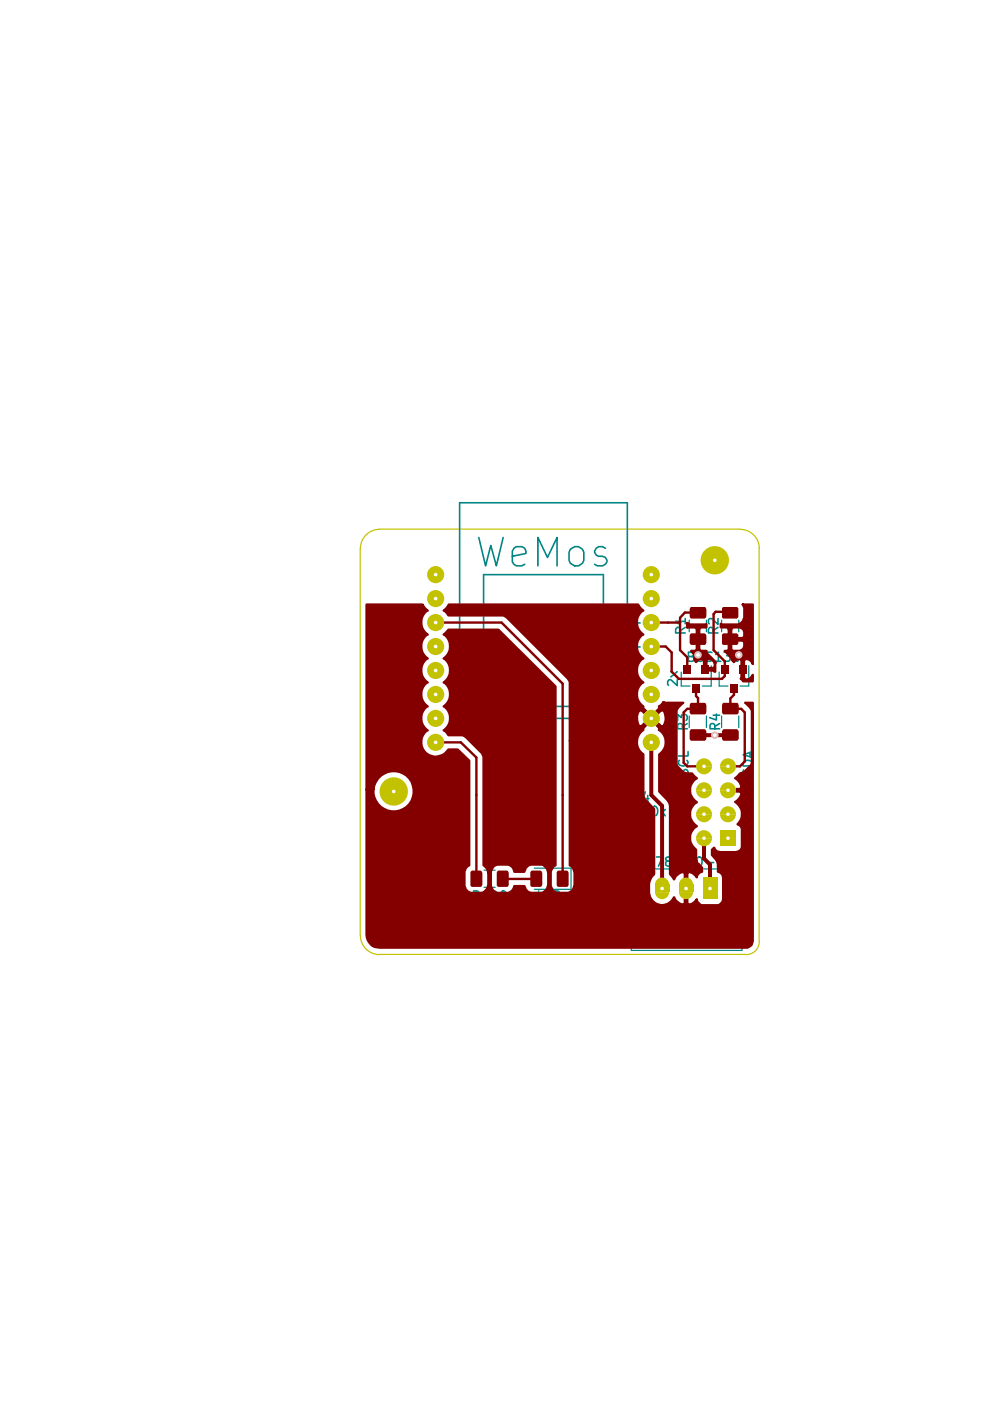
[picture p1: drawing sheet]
<svg xmlns="http://www.w3.org/2000/svg" width="210mm" height="297mm" viewBox="0 0 210 297" stroke-linecap="round" stroke-linejoin="round" font-family="sans-serif">
<path d="M76.4 116.2v82.1M80.4 112.2h76.5M80.5 112.2a4.1 4.1 0 0 0-4.1 4.1M156.9 112.2a4.1 4.1 0 0 1 4.1 4.1M161 116.2v83.4M76.4 198.3a4.1 4.1 0 0 0 4.1 4.1M161 199.6a2.79 2.79 0 0 1-2.8 2.8M80.4 202.4h77.8" fill="none" stroke="#c2c200" stroke-width=".25"/>
<g fill="none" stroke="#008484" stroke-width=".34">
<path d="M97.5 106.6h35.5v45.7h-35.5zM101.5 114l1.5 6 1.1-4.3 1.1 4.3 1.5-6M108.6 117.9l2.9-.6v-.5l-.2-.6-.6-.3h-1.2l-.5 .3-.4 .6v2.3l.4 .5 .5 .4h1.2l.6-.4M114 120v-6l2.1 4.2 2-4.2v6M120.9 116.5a1.61 1.61 0 0 1 1.6-.6 1.61 1.61 0 0 1 1.3 1.2v1.7a1.61 1.61 0 0 1-1.6 1.2 1.61 1.61 0 0 1-1.6-1.2v-1.7zM128.4 116.2l-.6-.3h-.9l-.5 .3-.3 .6 .3 .9 .5 .2h.9l.6 .3 .3 .6v.3l-.3 .5-.6 .4h-1.1l-.6-.4M102.5 121.8h25.4v28h-25.4zM128.8 136a1.03 1.03 0 0 1 1.1 .6 1.03 1.03 0 0 1-.4 1.2l-.7 .1zM128.8 130.9a1.03 1.03 0 0 1 1.1 .6 1.03 1.03 0 0 1-.4 1.3h-.7zM130.6 136.1l.8-.1 .3 .1 .1 .4-.1 .3-1.1 1.1h1.2M130.6 131.4l.6-.5v1.9M130.6 132.8h1.2"/>
<path d="M134.2 137.2h1.5M134.2 132.1h1.5M144.3 134.2l-.1-.9-.3-.3h-.3l-.3 .4v.8h2M145.3 131.7h-2l.5 .5M145.3 133l-1 .7M145.3 131.1v1.1M146 139.2h.6a.47 .47 0 0 0 .5-.5 .47 .47 0 0 0-.5-.4h-.6v1.9h.7l.4-.2 .1-.5-.2-.2-.4-.1M149 138.3h-.7l-.4 .3 .2 .5 .8 .3v.6l-.2 .2-.8-.1M151 138.3h-.8l-.4 .3 .1 .4 .3 .2a.62 .62 0 0 1 .8 .7l-.1 .1a1.02 1.02 0 0 1-1.1 .1M151.2 134.2l-.1-.9-.2-.3h-.4l-.3 .4v.8h2M151.7 138.8l.6-.5v1.9M152.2 131.1v1.3l-1.4-1.3-.4 .1-.2 .3v.5l.2 .2"/>
<path d="M152.2 133l-1 .7M153.5 138.3h1.3l-.7 .7a.52 .52 0 0 1 .7 .4l-.1 .6a.97 .97 0 0 1-1.2 0M155.9 139.1l-.3-.2v-.5l.3-.1h.6l.1 .3-.1 .3-.6 .2-.4 .3v.5l.4 .3h.4l.3-.3v-.5l-.3-.3M81.7 157.5h1.5M82.5 156.7v1.5M84 156.3h1.3l-.7 .8a.52 .52 0 0 1 .7 .3l-.1 .7a.97 .97 0 0 1-1.2 0M85.9 156.3l.6 1.9 .6-1.9M87.6 156.3h1.3l-.7 .8 .6 .1v.9l-.3 .1h-.6l-.3-.1M129.5 157.7h1.5M130.2 157v1.5M132.8 156.5h-.9l-.1 1 .3-.2 .7 .1 .1 .2-.1 .7-.2 .2h-.5l-.3-.2M133.5 156.5l.7 2 .7-2"/>
<path d="M142.2 142.4l1.4 1.1M143.6 144.1v1.3l-1.4-1.3h-.3l-.3 .4v.5l.1 .3M143.6 142.4l-1.4 1.1M143.7 152.7v-1.2l.7 .6a.52 .52 0 0 1 .4-.6h.5l.4 .4v.5l-.2 .3M144.7 154.5l-.1-.9-.2-.2-.6 .1-.1 .3v.7h2M145.7 153.4l-1 .6M145.9 159.3v1h-2.1M151.2 151.6h1.4M151.6 154.5l-.1-.9-.3-.2-.5 .1-.2 .3v.7h2.1M151.7 140.2h1.1M151.9 151.4v1.3l-1.4-.6M152.6 153.4l-1 .6"/>
<path d="M159 159.5v.9M159.6 159.3l-2 .7 2 .6M125 170.9l-.5 1.4h1.2M125.4 171.6v1.4M126.5 172.8v.2M127.3 170.9h1.2l-.8 2.1M128.1 169l.9-.1 .2-.2-.1-.6-.2-.1h-.8v2M128.5 169l.7 1M129.3 170.9v2.1M129.5 172.2l.5 .8M130 168.6l.2-.1 .4-.5v2M130 170h1.1"/>
<path d="M130 171.6l-.7 .8M132 169.2h1.5M132.5 172.2h1.5M134.5 169h.7l.4-.2v-.7l-.4-.1h-.7v2M135 169l.6 1M136.4 171.5l.5-.6v2.1M136.4 173h1.1M136.8 167.9l-.4 1.4h1.2M137.3 168.7v1.3M138.4 171.2a.5 .5 0 0 1 .6-.3 .5 .5 0 0 1 .4 .5 1.05 1.05 0 0 1-.6 1.6 1.18 1.18 0 0 1-.5-1.6zM140.3 170.9v2.1M140.5 172.2l.6 .8"/>
<path d="M141.1 171.6l-.8 .8M143.8 178.6l2.1 .7-2.1 .7M143.8 178h.2M143.9 163.2a.86 .86 0 0 0 .3 1.1h.4l.3-1 .4-.1h.3a.73 .73 0 0 1 .1 1.1M144 161.2l-.1 .1a.79 .79 0 0 0 .1 .9 .79 .79 0 0 0 .9 .2 .85 .85 0 0 0 1-.9l-.3-.3M144.5 178h1.4M144.5 177h1.4M145.9 176.2l-1.3 .1-.1 .5 .2 .2M157.6 167.5h2l-2 1.1h2M157.6 169.6a.79 .79 0 0 0 .2 .9 .79 .79 0 0 0 .9 .2 .85 .85 0 0 0 .9-.9l-.3-.4h-.6v.4M157.6 163.2v1l.3 .1 .5-.1a.86 .86 0 0 1 .8-1l.4 .4v.5l-.2 .2M157.8 165.5l.6-.1 .9 .1 .3 .5v.5h-2v-.5z"/>
<path d="M157.8 161.4l.6-.2 .9 .2 .3 .5v.5h-2v-.5zM100.4 189.9l.9-.1 .2-.2-.1-.5-.2-.2h-.8v1.9M100.9 189.9l.6 .9M102.3 189.4l.6-.5v1.9M102.3 190.8h1.2M104.5 189l.4-.1a1.3 1.3 0 0 1 0 1.9h-.4l-.2-.3-.1-.8zM106.4 189h.6l.3 .7-.1 .8-.4 .3a1.07 1.07 0 0 1-.4-1.8zM114.2 188.9v1.9h1M115.9 189.8h.6M116.8 188.9h-.9v1.9h.9M117.7 188.9a1.03 1.03 0 0 1 1.1 .6 1.03 1.03 0 0 1-.4 1.3h-.7zM134.9 182.7l.9-.1 .3-.2v-.4l-.5-.3h-.7v1.9"/>
<path d="M135.4 182.7l.7 .9M136.9 182.9h1.5M139.2 181.7h1.3l-.9 1.9M141.6 182.5l-.4-.1-.1-.3a.62 .62 0 0 1 .6-.4 .62 .62 0 0 1 .6 .4l-.1 .4-1 .2-.1 .6a.67 .67 0 0 0 1.2 0l-.1-.6-.3-.2M143.2 182.6h.6M144.1 181.7h-.9v1.9h.9M146 181.7h-1.1v.9a.8 .8 0 0 1 1.1 .2v.5a.77 .77 0 0 1-1.1 .2M146.9 183.5v.1M147.9 181.9l.5-.2a1.3 1.3 0 0 1 0 1.9h-.4l-.2-.3-.1-.8zM149.8 182.9h1.5M152.1 182.2l.6-.5v1.9M152.1 183.6h1.1"/>
<path d="M154.1 183.5v.1M154.9 182.2l.6-.5v1.9M154.9 183.6h1.2"/>
</g>
<g fill="none" stroke="#008484" stroke-width=".25">
<path d="M146.1 131.5v2.4M149.8 131.5v2.4M153 131.5v2.4M156.6 131.5v2.4M144.4 142.5v3h1.9M146.1 151.8v2.5M149.8 151.8v2.5M150.8 141.1v4.4h-1.9M152.5 142.5v3h1.8M153 151.8v2.5M156.6 151.8v2.5M158.7 141.1v4.4h-1.8"/>
<path d="M102.6 184.5h2.4M102.6 188.1h2.4M113.3 184.1h7.8v4.5h-7.8M133.9 184.2h23.4v17.3h-23.4zM155.3 183.7h2.4v2.6"/>
</g>
<path d="M138.1 157.4v11.2l2.3 2.3v17.5M149.3 177.7v4.3l1.2 1.3v5.1" fill="none" stroke="#840000" stroke-width=".85"/>
<path d="M119.3 168.6v17.8M106.6 186.4h7.1" fill="none" stroke="#840000" stroke-width=".51"/>
<circle cx="154.9" cy="155.9" r=".42" fill="#840000"/>
<path d="M151.6 155.9h3.3" fill="none" stroke="#840000" stroke-width=".85"/>
<path d="M157.9 151v10.5l-1 1h-2.6" fill="none" stroke="#840000" stroke-width=".51"/>
<circle cx="148" cy="155.9" r=".42" fill="#840000"/>
<path d="M92.4 132h13.9l13 12.9v23.7M92.4 157.4h5.3l3.3 3.2v25.8M148 150.3h-2.3l-.8 .7v10.7l.8 .8h3.6" fill="none" stroke="#840000" stroke-width=".51"/>
<path d="M77.7 128.2h11.9l.4 .7 .7 .6h-.3a3.1 3.1 0 0 0 .3 5 3 3 0 0 0 0 5.1 3 3 0 0 0 0 5.1 3 3 0 0 0 0 5.1 3 3 0 0 0 0 5.1 3.1 3.1 0 0 0-.4 4.8 3.1 3.1 0 0 0 4.8-.8h1.9l2.5 2.4v22.2l-.8 .6-.2 .6v3.2a1.7 1.7 0 0 0 1.4 1.4l2.5-.1a2.02 2.02 0 0 0 1.1-1.7v-2.4h.6v2.8l.3 .7a1.35 1.35 0 0 0 1.1 .7l2.5-.1 .6-.4 .5-.9h2.1a1.7 1.7 0 0 0 1.4 1.4l2.5-.1a2.02 2.02 0 0 0 1.1-1.7v-2.4l-.1-.7a1.78 1.78 0 0 0-1.3-1.1l-2.5 .1a1.67 1.67 0 0 0-1.1 1.4h-2.1l-.5-1-.9-.5-2.5 .1a1.87 1.87 0 0 0-1.1 1.7h-.6l-.3-1-.7-.6v-23.1l-.2-.6-3.5-3.5-.8-.4h-2.9l-.4-.5-.6-.5 .2-.2a3 3 0 0 0-.2-4.9 3 3 0 0 0 0-5.1 3 3 0 0 0 0-5.1 3 3 0 0 0 0-5.1l1-1h10.6l12.1 12v38a1.75 1.75 0 0 0-1 1.2v3.2l.3 .7a1.35 1.35 0 0 0 1.1 .7l2.5-.1 .6-.4 .4-.6a5.7 5.7 0 0 0-.2-4.1l-.7-.6v-26.4h14.2v.5a2.95 2.95 0 0 0 1.4 2.3v8.9l.3 .7 2 2v13.8l-.9 1.2a5.3 5.3 0 0 0 0 3.7 2.75 2.75 0 0 0 2.6 1.7 2.75 2.75 0 0 0 2.5-1.7 2.6 2.6 0 0 0 1.9 1.7l.4-.3v-6.5l-.4-.3-.7 .3-.8 .7-.4 .6-.8-1.1v-14.5l-.5-1.1-1.8-1.9v-7.9a3.1 3.1 0 0 0-.1-5.1l.2-.4-1.8-1.7-1.8 1.7 .1 .4a2.93 2.93 0 0 0-1.4 2.3h-14.2v-4.7h14.2l.5 1.5 .5 .1 1.8-1.7h.6l1.8 1.7 .5-.1 .3-.6a3.2 3.2 0 0 0-.3-2.6l-.5-.2-1.8 1.8h-.6l-1.8-1.8-.5 .2-.5 1.1v.6h-14.2l-.1-8-.3-.6-13-12.9-.8-.4h-11.5l-.4-.5-.6-.5 .6-.6 .5-.7h40.1l.4 .7 .7 .6a3 3 0 0 0 0 5 3 3 0 0 0 0 5.1 3 3 0 0 0 0 5.1 3 3 0 0 0 0 5.1l-.1 .3 1.8 1.8 1.8-1.8-.2-.3 .8-.6 .1-.4 .2 .2h4.1l-1.1 1-.4 .7v11.3a2.92 2.92 0 0 0 3.3 2l1 1-.3 .2a3 3 0 0 0 .3 4.9 2.94 2.94 0 0 0 0 5.1 2.96 2.96 0 0 0-.1 5v2.1l.2 .7 1 1v.8l-.5 .2-.3 .3-.3 .7a2.78 2.78 0 0 0-1.6-1.2l-.4 .3v6.5a1.11 1.11 0 0 0 1.5-.3l.5-.6 .1 .5 1 .7h3.5l.4-.2 .5-.5 .1-.5-.1-4.9a1.12 1.12 0 0 0-1-1 3.3 3.3 0 0 0-1.2-3.5v-1.1l.4-.5 .2 .4a1.21 1.21 0 0 0 1.1 .6h3.3l.5-.1 .6-.5 .2-.4v-3.9l-.2-.5-.7-.5 .2-.3a3 3 0 0 0-.7-4.5 2.64 2.64 0 0 0 1.3-1.8l-.2-.4h-3l.1-.6 2.9 .1a1.35 1.35 0 0 0-.5-1.8l-.6-.5 1-1 .8-.3 1.5-1.4 .2-.6v-11l-.4-.8-1-.9h1.6l-.1 50.8a1.38 1.38 0 0 1-1.1 1.1l-78.5-.1a2.67 2.67 0 0 1-2.2-2.6v-30.8h1.5a4.3 4.3 0 0 0 5.7 4.4 4.3 4.3 0 0 0 1.5-7.1 4.3 4.3 0 0 0-7.1 1.8l-.1 .9h-1.5z" fill="#840000"/>
<path d="M77.7 128.2h11.9l.4 .7 .7 .6h-.3a3.1 3.1 0 0 0 .3 5 3 3 0 0 0 0 5.1 3 3 0 0 0 0 5.1 3 3 0 0 0 0 5.1 3 3 0 0 0 0 5.1 3.1 3.1 0 0 0-.4 4.8 3.1 3.1 0 0 0 4.8-.8h1.9l2.5 2.4v22.2l-.8 .6-.2 .6v3.2a1.7 1.7 0 0 0 1.4 1.4l2.5-.1a2.02 2.02 0 0 0 1.1-1.7v-2.4h.6v2.8l.3 .7a1.35 1.35 0 0 0 1.1 .7l2.5-.1 .6-.4 .5-.9h2.1a1.7 1.7 0 0 0 1.4 1.4l2.5-.1a2.02 2.02 0 0 0 1.1-1.7v-2.4l-.1-.7a1.78 1.78 0 0 0-1.3-1.1l-2.5 .1a1.67 1.67 0 0 0-1.1 1.4h-2.1l-.5-1-.9-.5-2.5 .1a1.87 1.87 0 0 0-1.1 1.7h-.6l-.3-1-.7-.6v-23.1l-.2-.6-3.5-3.5-.8-.4h-2.9l-.4-.5-.6-.5 .2-.2a3.1 3.1 0 0 0-.2-4.9 3 3 0 0 0 0-5.1 3 3 0 0 0 0-5.1 3 3 0 0 0 0-5.1l1-1h10.6l12.1 12v38a1.75 1.75 0 0 0-1 1.2v3.2l.3 .7a1.35 1.35 0 0 0 1.1 .7l2.5-.1 .6-.4 .4-.6a5.7 5.7 0 0 0-.2-4.1l-.7-.6v-26.4h14.2v.5a2.95 2.95 0 0 0 1.4 2.3v8.9l.3 .7 2 2v13.8l-.9 1.2a5.3 5.3 0 0 0 0 3.7 2.75 2.75 0 0 0 2.6 1.7 2.75 2.75 0 0 0 2.5-1.7 2.6 2.6 0 0 0 1.9 1.7l.4-.3v-6.5l-.4-.3-.7 .3-.8 .7-.4 .6-.8-1.1v-14.5l-.5-1.1-1.8-1.9v-7.9a3.1 3.1 0 0 0-.1-5.1l.2-.4-1.8-1.7-1.8 1.7 .1 .4a2.93 2.93 0 0 0-1.4 2.3h-14.2v-4.7h14.2l.5 1.5 .5 .1 1.8-1.7h.6l1.8 1.7 .5-.1 .3-.6a3.2 3.2 0 0 0-.3-2.6l-.5-.2-1.8 1.8h-.6l-1.8-1.8-.5 .2-.5 1.1v.6h-14.2l-.1-8-.3-.6-13-12.9-.8-.4h-11.5l-.4-.5-.6-.5 .6-.6 .5-.7h40.1l.4 .7 .7 .6a3 3 0 0 0 0 5 3 3 0 0 0 0 5.1 3 3 0 0 0 0 5.1 3 3 0 0 0 0 5.1l-.1 .3 1.8 1.8 1.8-1.8-.2-.3 .8-.6 .1-.4 .2 .2h4.1l-1.1 1-.4 .7v11.3a2.92 2.92 0 0 0 3.3 2l1 1-.3 .2a3 3 0 0 0 .3 4.9 2.94 2.94 0 0 0 0 5.1 2.96 2.96 0 0 0-.1 5v2.1l.2 .7 1 1v.8l-.5 .2-.3 .3-.3 .7a2.78 2.78 0 0 0-1.6-1.2l-.4 .3v6.5a1.11 1.11 0 0 0 1.5-.3l.5-.6 .1 .5 1 .7h3.5l.4-.2 .5-.5 .1-.5-.1-4.9a1.12 1.12 0 0 0-1-1 3.3 3.3 0 0 0-1.2-3.5v-1.1l.4-.5 .2 .4a1.21 1.21 0 0 0 1.1 .6h3.3l.5-.1 .6-.5 .2-.4v-3.9l-.2-.5-.7-.5 .2-.3a3 3 0 0 0-.7-4.5 2.64 2.64 0 0 0 1.3-1.8l-.2-.4h-3l.1-.6 2.9 .1a1.35 1.35 0 0 0-.5-1.8l-.6-.5 1-1 .8-.3 1.5-1.4 .2-.6v-11l-.4-.8-1-.9h1.6l-.1 50.8a1.38 1.38 0 0 1-1.1 1.1l-78.5-.1a2.67 2.67 0 0 1-2.2-2.6v-30.8h1.5a4.3 4.3 0 0 0 5.7 4.4 4.3 4.3 0 0 0 1.5-7.1 4.3 4.3 0 0 0-7.1 1.8l-.1 .9h-1.5z" fill="none" stroke="#840000" stroke-width=".51"/>
<path d="M152.8 132.2l.4 .2h3.2a1.7 1.7 0 0 0 1.4-1.4v-2.2l-.3-.6h2.1v12.5l-.8-.9a.89 .89 0 0 0-1.1 .2v3.8a.89 .89 0 0 0 1.1 .2l.8-.9v1.3h-2l-.5-.5 .1-.1v-3.8a.73 .73 0 0 0-1.2 0l-.4 .4-.4-.4-.2-.6-1.3-1.4h.6l.2-.2v-2h.5v2l.4 .2 1.7-.1a1.12 1.12 0 0 0 .7-.9v-.9l-.3-.3h-3v-2.5h.5v2h2.5l.3-.3v-1a1.2 1.2 0 0 0-1-1h-1.4l-.4 .3h-.5l-.2-.3h-1.5z" fill="#840000"/>
<path d="M152.8 132.2l.4 .2h3.2a1.7 1.7 0 0 0 1.4-1.4v-2.2l-.3-.6h2.1v12.5l-.8-.9a.89 .89 0 0 0-1.1 .2v3.8a.89 .89 0 0 0 1.1 .2l.8-.9v1.3h-2l-.5-.5 .1-.1v-3.8a.73 .73 0 0 0-1.2 0l-.4 .4-.4-.4-.2-.6-1.3-1.4h.6l.2-.2v-2h.5v2l.4 .2 1.7-.1a1.12 1.12 0 0 0 .7-.9v-.9l-.3-.3h-3v-2.5h.5v2h2.5l.3-.3v-1a1.2 1.2 0 0 0-1-1h-1.4l-.4 .3h-.5l-.2-.3h-1.5z" fill="none" stroke="#840000" stroke-width=".51"/>
<path d="M145.7 132.1l.7 .3 3.4-.1v.7h-1.2l-.3 .3v4.5l.3 .2h1.2l.2 .7 1.8 1.8-.2 .2v1.7l-.3-.2h-2.1l.1-2.2h.5v1.6h1.5a1.22 1.22 0 0 0 .1-1.3 1.22 1.22 0 0 0-1.3-.6l-.3 .3h-.5a.83 .83 0 0 0-1.3 0l-.4 .4-.4-.4v-1.2l-.6-.8h.8l.3-.2v-4.5l-.3-.3-1.7 .1z" fill="#840000"/>
<path d="M138.1 132h6.1M145.7 132.1l.7 .3 3.4-.1v.7h-1.2l-.3 .3v4.5l.3 .2h1.2l.2 .7 1.8 1.8-.2 .2v1.7l-.3-.2h-2.1l.1-2.2h.5v1.6h1.5a1.22 1.22 0 0 0 .1-1.3 1.22 1.22 0 0 0-1.3-.6l-.3 .3h-.5a.83 .83 0 0 0-1.3 0l-.4 .4-.4-.4v-1.2l-.6-.8h.8l.3-.2v-4.5l-.3-.3-1.7 .1zM148 129.9h-2.8l-1 1.1v6.8l1.5 1.6v2.5M154.8 129.7h-3.1l-.4 .5v7.6l2.4 2.4v3.1l-.6 .6h-9.2l-1.5-1.5v-4.1l-1.3-1.2h-3M147.6 145.9v1.7l.4 .4v2.3M155.6 145.9v1.4l-.7 .8v2.2h2.2l.8 .7" fill="none" stroke="#840000" stroke-width=".51"/>
<path d="M148 155.9h3.6" fill="none" stroke="#840000" stroke-width=".85"/>
<g fill="#840000">
<path d="M99.8 184.7l.3-.1h1.8l.3 .2 .1 2.8-.2 .4h-2.1l-.3-.2z"/>
<path d="M105.4 184.7l.3-.1 2 .1 .2 .3v2.7l-.3 .3h-2l-.2-.1z"/>
<path d="M112.5 184.7l.3-.1h1.8l.3 .2 .1 2.8-.2 .4h-2.1l-.3-.2z"/>
<path d="M118.1 184.7l.3-.1 2 .1 .2 .3v2.7l-.3 .3h-2l-.2-.1z"/>
<path d="M146.4 154.7l3-.1 .4 .4-.1 1.9-.3 .2h-2.9l-.3-.4v-1.7z"/>
<path d="M146.3 149.2l.2-.2 3.1 .1 .2 .3-.1 1.9-.3 .2h-2.9l-.3-.4z"/>
<path d="M153.2 154.7l3.1-.1 .3 .4-.1 1.9-.2 .2h-3l-.2-.4v-1.7z"/>
<path d="M153.2 149.1h3.3l.1 .3-.1 1.9-.2 .2h-3l-.2-.4v-1.7z"/>
<path d="M153.2 128.8l3.1-.1 .2 .2v2l-.2 .2h-3l-.2-.2z"/>
<path d="M153.1 134.5l.2-.2 3.1 .1 .1 .1v2l-.2 .2h-3.1z"/>
<path d="M146.3 128.9l.2-.2 3.1 .1 .2 .3-.1 1.9-.3 .1h-2.9l-.3-.4z"/>
<path d="M146.3 134.5l.3-.2h2.8l.4 .4-.1 1.9-.3 .1h-2.9l-.3-.3z"/>
<path d="M146.8 145h1.6v1.8h-1.6z"/>
<path d="M144.9 141h1.6v1.8h-1.6z"/>
<path d="M148.7 141h1.6v1.8h-1.6z"/>
<path d="M154.8 145h1.6v1.8h-1.6z"/>
<path d="M152.9 141h1.6v1.8h-1.6z"/>
<path d="M156.7 141h1.6v1.8h-1.6z"/>
</g>
<g fill="#c2c200">
<path d="M138.9 189.1h3a1.5 1.5 0 0 1-1.5 1.5 1.5 1.5 0 0 1-1.5-1.5z"/>
<path d="M139.2 186.7a1.5 1.5 0 0 1 1.6-.6 1.5 1.5 0 0 1 1.1 1.4h-3z"/>
<path d="M138.9 187.5h3v1.6h-3z"/>
<path d="M144 189.1h3a1.5 1.5 0 0 1-1.5 1.5 1.5 1.5 0 0 1-1.5-1.5z"/>
<path d="M144.2 186.7a1.5 1.5 0 0 1 1.7-.6 1.5 1.5 0 0 1 1.1 1.4h-3z"/>
<path d="M143.9 187.5h3.1v1.6h-3.1z"/>
<path d="M149 186h3.1v4.7h-3.1z"/>
<path d="M152.7 176h3.3v3.4h-3.3z"/>
<path d="M148.1 176.5a1.7 1.7 0 0 1 1.8-.4 1.7 1.7 0 0 1 1.1 1.6h-3.4v-.4z"/>
<path d="M147.6 177.7h3.4a1.7 1.7 0 0 1-1.7 1.7 1.7 1.7 0 0 1-1.7-1.7z"/>
<path d="M153.1 171.4a1.7 1.7 0 0 1 1.9-.3 1.7 1.7 0 0 1 1 1.5h-3.4l.1-.4z"/>
<path d="M152.6 172.6h3.4a1.7 1.7 0 0 1-1.7 1.7 1.7 1.7 0 0 1-1.7-1.7z"/>
<path d="M148.1 171.4a1.7 1.7 0 0 1 1.8-.3 1.7 1.7 0 0 1 1.1 1.5h-3.4v-.4z"/>
<path d="M147.6 172.6h3.4a1.7 1.7 0 0 1-1.7 1.7 1.7 1.7 0 0 1-1.7-1.7z"/>
<path d="M153.1 166.4a1.7 1.7 0 0 1 1.9-.4 1.7 1.7 0 0 1 1 1.6h-3.4l.1-.5z"/>
<path d="M152.6 167.6h3.4a1.7 1.7 0 0 1-1.7 1.7 1.7 1.7 0 0 1-1.7-1.7z"/>
<path d="M148.1 166.4a1.7 1.7 0 0 1 1.8-.4 1.7 1.7 0 0 1 1.1 1.6h-3.4v-.5z"/>
<path d="M147.6 167.6h3.4a1.7 1.7 0 0 1-1.7 1.7 1.7 1.7 0 0 1-1.7-1.7z"/>
<path d="M153.1 161.3a1.7 1.7 0 0 1 1.9-.4 1.7 1.7 0 0 1 1 1.6h-3.4l.1-.5z"/>
<path d="M152.6 162.5h3.4a1.7 1.7 0 0 1-1.7 1.7 1.7 1.7 0 0 1-1.7-1.7z"/>
<path d="M148.1 161.3a1.7 1.7 0 0 1 1.8-.4 1.7 1.7 0 0 1 1.1 1.6h-3.4v-.5z"/>
<path d="M147.6 162.5h3.4a1.7 1.7 0 0 1-1.7 1.7 1.7 1.7 0 0 1-1.7-1.7z"/>
<circle cx="151.6" cy="118.8" r="3"/>
<circle cx="138.1" cy="152.3" r="1.82"/>
<circle cx="138.1" cy="147.2" r="1.82"/>
<circle cx="138.1" cy="142.2" r="1.82"/>
<circle cx="138.1" cy="137.1" r="1.82"/>
<circle cx="138.1" cy="132" r="1.82"/>
<circle cx="138.1" cy="126.9" r="1.82"/>
<circle cx="138.1" cy="121.8" r="1.82"/>
<circle cx="83.5" cy="167.8" r="3"/>
<circle cx="92.4" cy="147.2" r="1.82"/>
<circle cx="92.4" cy="152.3" r="1.82"/>
<circle cx="92.4" cy="157.4" r="1.82"/>
<circle cx="92.4" cy="121.8" r="1.82"/>
<circle cx="92.4" cy="126.9" r="1.82"/>
<circle cx="92.4" cy="132" r="1.82"/>
<circle cx="92.4" cy="137.1" r="1.82"/>
<circle cx="92.4" cy="142.2" r="1.82"/>
<circle cx="138.1" cy="157.4" r="1.82"/>
</g>
<g fill="#c2c2c2">
<circle cx="151.6" cy="155.9" r=".8"/>
<circle cx="156.6" cy="138.9" r=".8"/>
<circle cx="148" cy="138.9" r=".8"/>
</g>
<g fill="#fff">
<circle cx="151.6" cy="118.8" r=".38"/>
<circle cx="83.5" cy="167.8" r=".38"/>
<circle cx="140.4" cy="188.4" r=".38"/>
<circle cx="145.5" cy="188.4" r=".38"/>
<circle cx="150.5" cy="188.4" r=".38"/>
<circle cx="154.3" cy="177.7" r=".38"/>
<circle cx="149.3" cy="177.7" r=".38"/>
<circle cx="92.4" cy="121.8" r=".38"/>
<circle cx="92.4" cy="126.9" r=".38"/>
<circle cx="92.4" cy="132" r=".38"/>
<circle cx="92.4" cy="137.1" r=".38"/>
<circle cx="92.4" cy="142.2" r=".38"/>
<circle cx="92.4" cy="147.2" r=".38"/>
<circle cx="92.4" cy="152.3" r=".38"/>
<circle cx="92.4" cy="157.4" r=".38"/>
<circle cx="138.1" cy="147.2" r=".38"/>
<circle cx="138.1" cy="142.2" r=".38"/>
<circle cx="138.1" cy="137.1" r=".38"/>
<circle cx="138.1" cy="132" r=".38"/>
<circle cx="138.1" cy="126.9" r=".38"/>
<circle cx="138.1" cy="121.8" r=".38"/>
<circle cx="138.1" cy="157.4" r=".38"/>
<circle cx="138.1" cy="152.3" r=".38"/>
<circle cx="154.3" cy="172.6" r=".38"/>
<circle cx="149.3" cy="172.6" r=".38"/>
<circle cx="154.3" cy="167.6" r=".38"/>
<circle cx="149.3" cy="167.6" r=".38"/>
<circle cx="154.3" cy="162.5" r=".38"/>
<circle cx="149.3" cy="162.5" r=".38"/>
<circle cx="151.6" cy="155.9" r=".38"/>
<circle cx="156.6" cy="138.9" r=".38"/>
<circle cx="148" cy="138.9" r=".38"/>
</g>
</svg>
